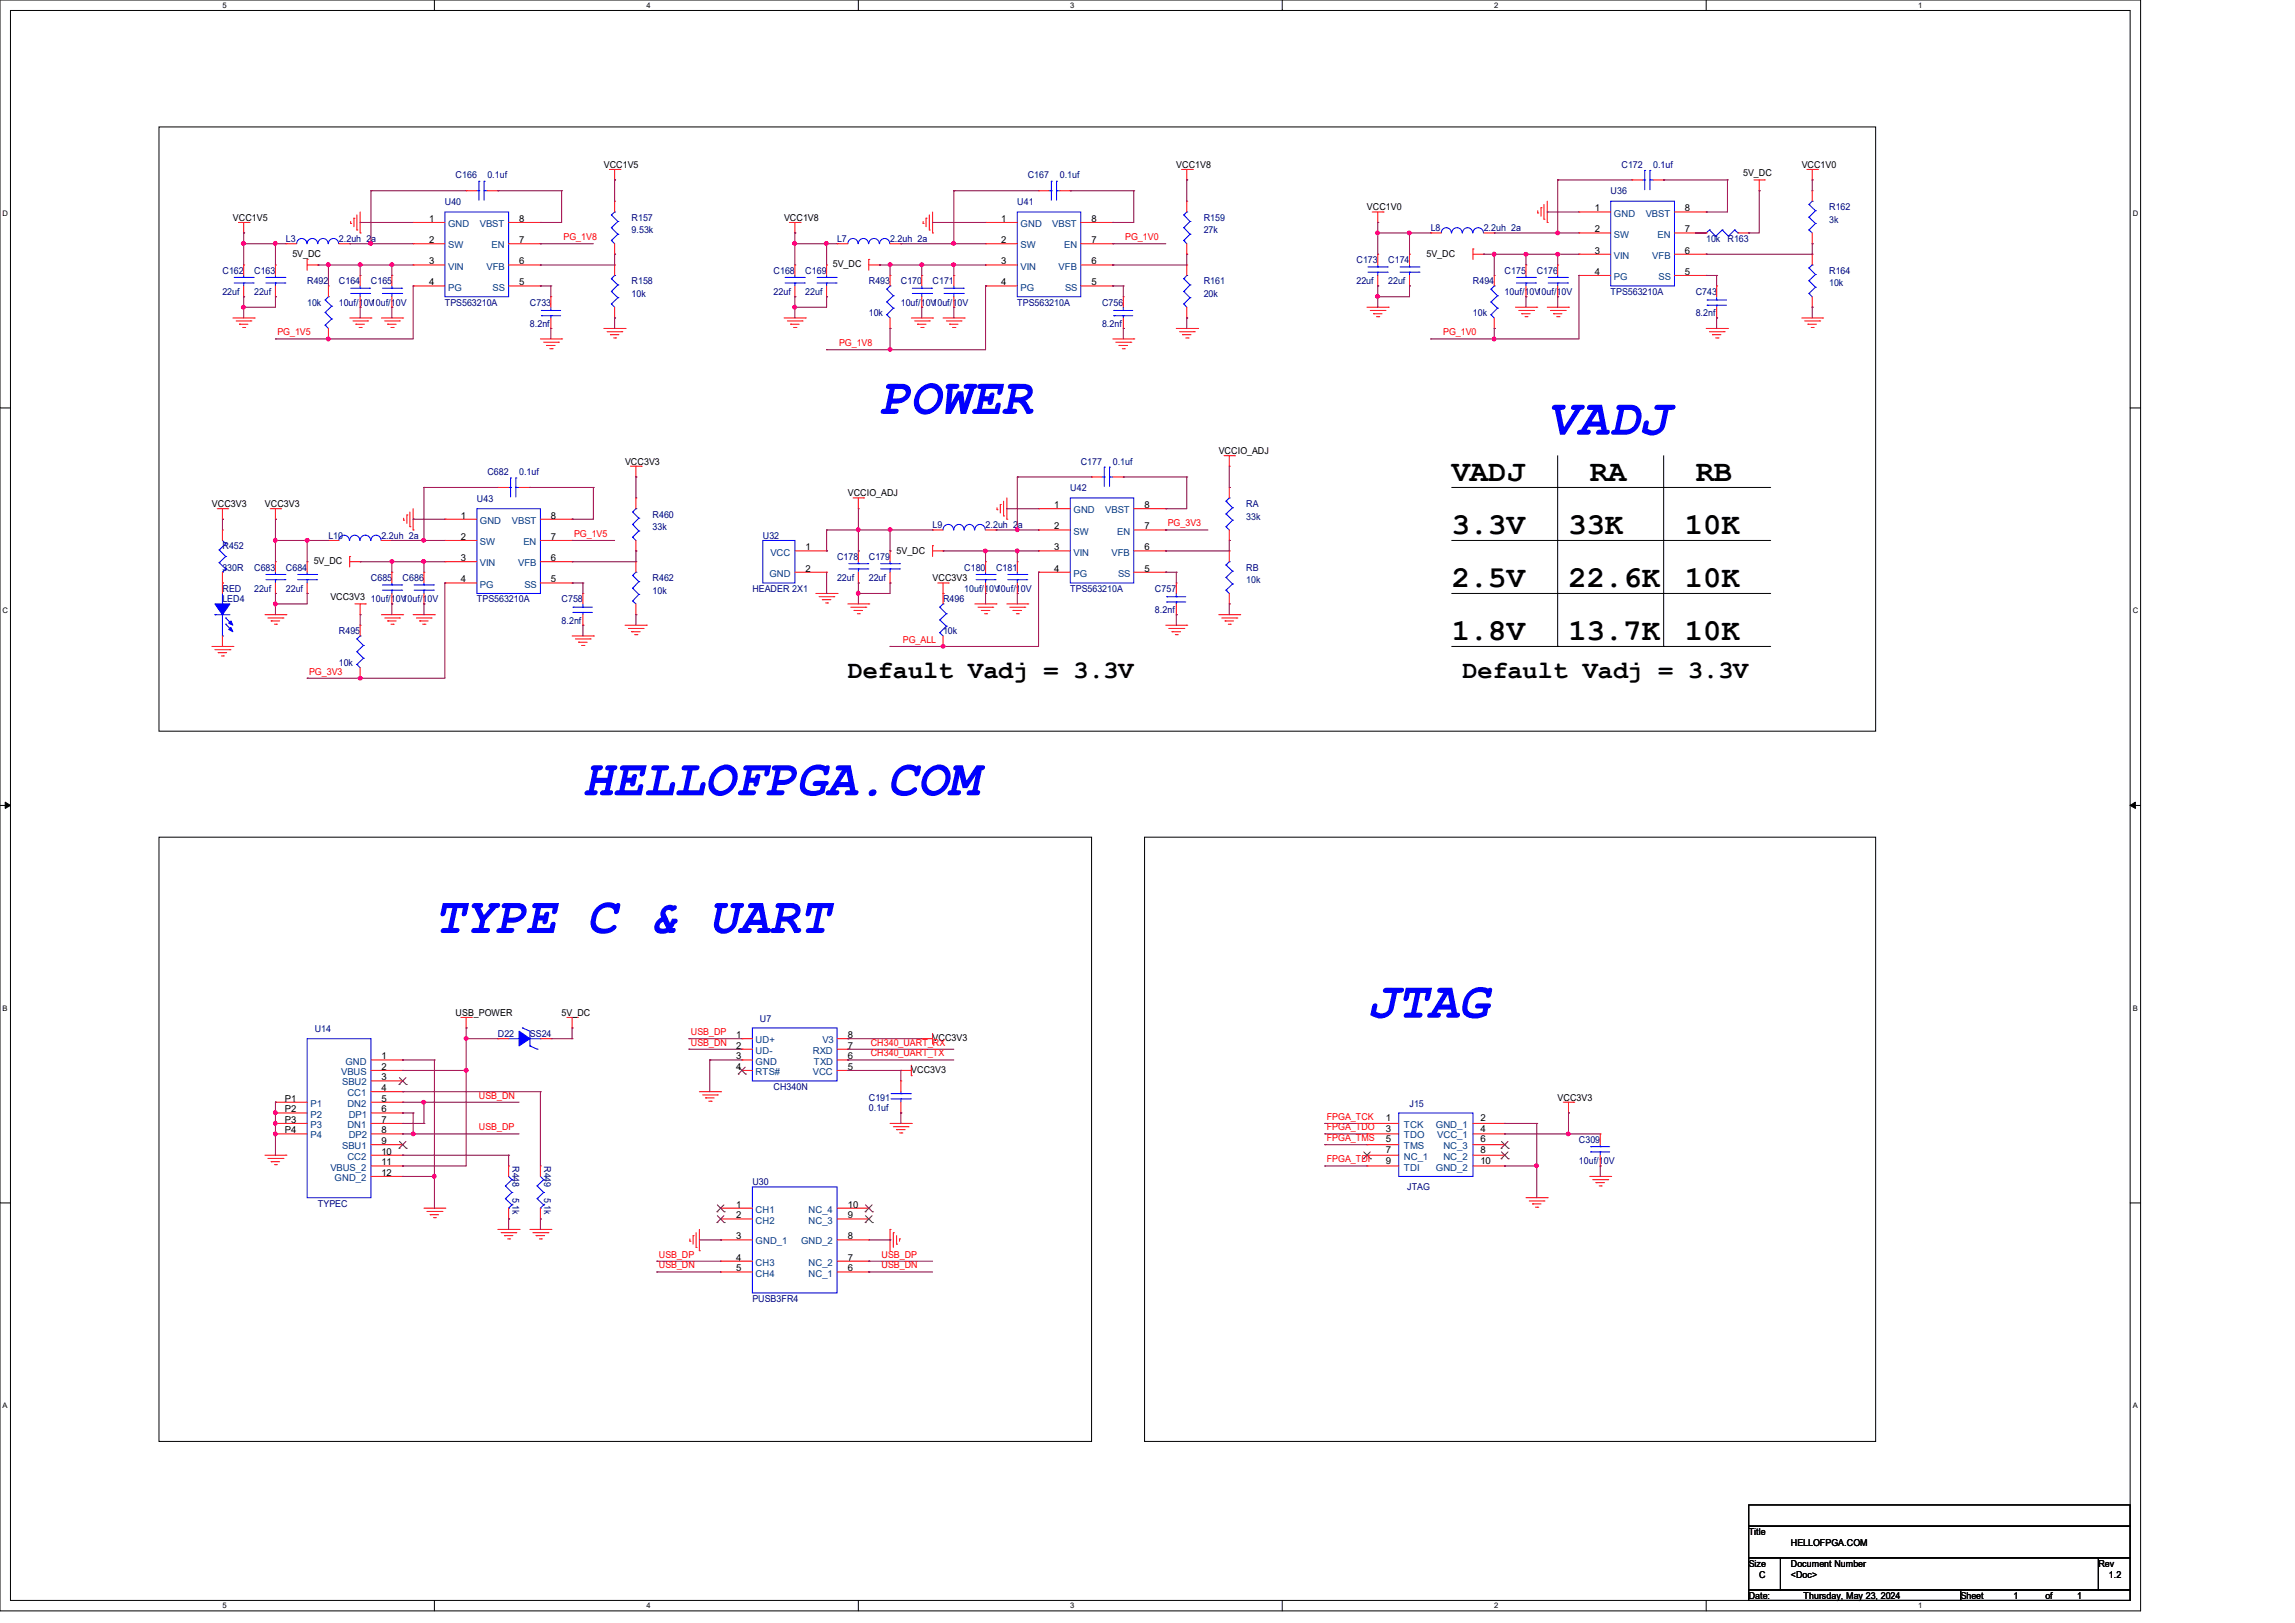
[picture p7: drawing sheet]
<svg xmlns="http://www.w3.org/2000/svg" width="297mm" height="210mm" viewBox="0 0 297 210" stroke-linecap="round" stroke-linejoin="round" font-family="sans-serif">
<defs><g id="words">
<g font-size="6.6" fill="#00f">
<text x="113.8" y="53.6">POWER</text>
<text x="200.2" y="56.3">VADJ</text>
<text x="75.4" y="102.9">HELLOFPGA.COM</text>
<text x="56.2" y="120.7">TYPE C &amp; UART</text>
<text x="176.9" y="131.7">JTAG</text>
</g>
<g font-size="3.9">
<text x="187.9" y="62.3">VADJ</text>
<text x="205.7" y="62.3">RA</text>
<text x="219.5" y="62.3">RB</text>
<text x="187.9" y="69.1">3.3V</text>
<text x="203" y="69.1">33K</text>
<text x="218.1" y="69.1">10K</text>
<text x="187.9" y="76">2.5V</text>
<text x="203" y="76">22.6K</text>
<text x="218.1" y="76">10K</text>
<text x="187.9" y="82.8">1.8V</text>
<text x="203" y="82.8">13.7K</text>
<text x="218.1" y="82.8">10K</text>
</g>
<g font-size="3.3">
<text x="109.7" y="87.7">Default Vadj = 3.3V</text>
<text x="189.3" y="87.7">Default Vadj = 3.3V</text>
</g>
<g font-size="1.2" fill="#000080">
<text x="59" y="23.1">C166</text>
<text x="63.1" y="23.1">0.1uf</text>
<text x="133" y="23.1">C167</text>
<text x="137.2" y="23.1">0.1uf</text>
<text x="209.8" y="21.7">C172</text>
<text x="213.9" y="21.7">0.1uf</text>
<text x="57.6" y="26.5">U40</text>
<text x="81.7" y="28.6">R157</text>
<text x="131.7" y="26.5">U41</text>
<text x="155.8" y="28.6">R159</text>
<text x="185.2" y="29.9">L8</text>
<text x="192" y="29.9">2.2uh 2a</text>
<text x="208.4" y="25.1">U36</text>
<text x="236.7" y="27.2">R162</text>
<text x="236.7" y="28.8">3k</text>
<text x="28.8" y="35.4">C162</text>
<text x="32.9" y="35.4">C163</text>
<text x="37" y="31.3">L3</text>
<text x="43.9" y="31.3">2.2uh 2a</text>
<text x="81.7" y="30.2">9.53k</text>
<text x="100.1" y="35.4">C168</text>
<text x="104.2" y="35.4">C169</text>
<text x="108.3" y="31.3">L7</text>
<text x="115.2" y="31.3">2.2uh 2a</text>
<text x="155.8" y="30.2">27k</text>
<text x="175.6" y="34">C173</text>
<text x="179.7" y="34">C174</text>
<text x="194.7" y="35.4">C175</text>
<text x="198.9" y="35.4">C176</text>
<text x="220.8" y="31.3">10k</text>
<text x="223.6" y="31.3">R163</text>
<text x="236.7" y="35.4">R164</text>
<text x="28.8" y="38.1">22uf</text>
<text x="32.9" y="38.1">22uf</text>
<text x="39.8" y="36.8">R492</text>
<text x="39.8" y="39.5">10k</text>
<text x="43.9" y="36.8">C164</text>
<text x="43.9" y="39.5">10uf/10V10uf/10V</text>
<text x="48" y="36.8">C165</text>
<text x="57.6" y="39.5">TPS563210A</text>
<text x="68.6" y="39.5">C733</text>
<text x="81.7" y="36.8">R158</text>
<text x="81.7" y="38.4">10k</text>
<text x="100.1" y="38.1">22uf</text>
<text x="104.2" y="38.1">22uf</text>
<text x="112.4" y="36.8">R493</text>
<text x="112.4" y="40.9">10k</text>
<text x="116.6" y="36.8">C170</text>
<text x="116.6" y="39.5">10uf/10V10uf/10V</text>
<text x="120.7" y="36.8">C171</text>
<text x="131.7" y="39.5">TPS563210A</text>
<text x="142.6" y="39.5">C756</text>
<text x="155.8" y="36.8">R161</text>
<text x="155.8" y="38.4">20k</text>
<text x="175.6" y="36.8">22uf</text>
<text x="179.7" y="36.8">22uf</text>
<text x="190.6" y="36.8">R494</text>
<text x="190.6" y="40.9">10k</text>
<text x="194.7" y="38.1">10uf/10V10uf/10V</text>
<text x="208.4" y="38.1">TPS563210A</text>
<text x="219.5" y="38.1">C743</text>
<text x="219.5" y="40.9">8.2nf</text>
<text x="236.7" y="37">10k</text>
<text x="68.6" y="42.3">8.2nf</text>
<text x="142.6" y="42.3">8.2nf</text>
<text x="61.7" y="64.9">U43</text>
<text x="63.1" y="61.5">C682</text>
<text x="67.2" y="61.5">0.1uf</text>
<text x="138.5" y="63.5">U42</text>
<text x="139.9" y="60.1">C177</text>
<text x="144" y="60.1">0.1uf</text>
<text x="161.3" y="65.6">RA</text>
<text x="28.8" y="71.1">R452</text>
<text x="42.5" y="69.7">L10</text>
<text x="49.4" y="69.7">2.2uh 2a</text>
<text x="84.5" y="67">R460</text>
<text x="84.5" y="68.6">33k</text>
<text x="98.7" y="69.7">U32</text>
<text x="120.7" y="68.3">L9</text>
<text x="127.5" y="68.3">2.2uh 2a</text>
<text x="161.3" y="67.2">33k</text>
<text x="28.8" y="73.8">330R</text>
<text x="28.8" y="77.9">LED4</text>
<text x="28.8" y="76.6">RED</text>
<text x="32.9" y="73.8">C683</text>
<text x="32.9" y="76.6">22uf</text>
<text x="37" y="73.8">C684</text>
<text x="37" y="76.6">22uf</text>
<text x="48" y="75.2">C685</text>
<text x="48" y="77.9">10uf/10V10uf/10V</text>
<text x="52.1" y="75.2">C686</text>
<text x="61.7" y="77.9">TPS563210A</text>
<text x="72.7" y="77.9">C758</text>
<text x="84.5" y="75.2">R462</text>
<text x="84.5" y="76.8">10k</text>
<text x="97.4" y="76.6">HEADER 2X1</text>
<text x="108.3" y="72.4">C178</text>
<text x="108.3" y="75.2">22uf</text>
<text x="112.4" y="72.4">C179</text>
<text x="112.4" y="75.2">22uf</text>
<text x="122" y="77.9">R496</text>
<text x="124.8" y="73.8">C180</text>
<text x="124.8" y="76.6">10uf/10V10uf/10V</text>
<text x="128.9" y="73.8">C181</text>
<text x="138.5" y="76.6">TPS563210A</text>
<text x="149.5" y="76.6">C757</text>
<text x="161.3" y="73.8">RB</text>
<text x="161.3" y="75.5">10k</text>
<text x="43.9" y="82">R495</text>
<text x="72.7" y="80.7">8.2nf</text>
<text x="122" y="82">10k</text>
<text x="149.5" y="79.3">8.2nf</text>
<text x="43.9" y="86.1">10k</text>
<text x="40.7" y="133.6">U14</text>
<text x="64.4" y="134.2">D22</text>
<text x="68.6" y="134.2">SS24</text>
<text x="98.3" y="132.2">U7</text>
<text x="100.1" y="141">CH340N</text>
<text x="112.4" y="142.4">C191</text>
<text x="112.4" y="143.8">0.1uf</text>
<text x="182.4" y="143.2">J15</text>
<text x="204.3" y="147.9">C309</text>
<text x="66.3" y="150.9" transform="rotate(90 66.3 150.9)">R448</text>
<text x="66.3" y="155" transform="rotate(90 66.3 155)">5.1k</text>
<text x="70.4" y="150.9" transform="rotate(90 70.4 150.9)">R449</text>
<text x="70.4" y="155" transform="rotate(90 70.4 155)">5.1k</text>
<text x="97.4" y="153.4">U30</text>
<text x="182.1" y="153.9">JTAG</text>
<text x="204.3" y="150.6">10uf/10V</text>
<text x="41.1" y="156.1">TYPEC</text>
<text x="97.4" y="168.4">PUSB3FR4</text>
</g>
<g font-size="1.2">
<text x="78.1" y="21.7">VCC1V5</text>
<text x="152.2" y="21.7">VCC1V8</text>
<text x="225.6" y="22.8">5V_DC</text>
<text x="233.2" y="21.7">VCC1V0</text>
<text x="30.1" y="28.6">VCC1V5</text>
<text x="55.5" y="28.7">1</text>
<text x="67.2" y="28.7">8</text>
<text x="101.5" y="28.6">VCC1V8</text>
<text x="129.6" y="28.7">1</text>
<text x="141.3" y="28.7">8</text>
<text x="176.9" y="27.2">VCC1V0</text>
<text x="206.4" y="27.3">1</text>
<text x="218.1" y="27.3">8</text>
<text x="37.8" y="33.2">5V_DC</text>
<text x="55.5" y="31.5">2</text>
<text x="55.5" y="34.2">3</text>
<text x="67.2" y="34.2">6</text>
<text x="67.2" y="31.5">7</text>
<text x="107.8" y="34.6">5V_DC</text>
<text x="129.6" y="31.5">2</text>
<text x="129.6" y="34.2">3</text>
<text x="141.3" y="34.2">6</text>
<text x="141.3" y="31.5">7</text>
<text x="184.6" y="33.2">5V_DC</text>
<text x="206.4" y="30.1">2</text>
<text x="206.4" y="32.8">3</text>
<text x="206.4" y="35.6">4</text>
<text x="218.1" y="32.8">6</text>
<text x="218.1" y="30.1">7</text>
<text x="218.1" y="35.6">5</text>
<text x="55.5" y="36.9">4</text>
<text x="67.2" y="36.9">5</text>
<text x="129.6" y="36.9">4</text>
<text x="141.3" y="36.9">5</text>
<text x="157.7" y="58.7">VCCIO_ADJ</text>
<text x="27.4" y="65.6">VCC3V3</text>
<text x="34.3" y="65.6">VCC3V3</text>
<text x="80.9" y="60.1">VCC3V3</text>
<text x="109.7" y="64.2">VCCIO_ADJ</text>
<text x="136.4" y="65.7">1</text>
<text x="148.1" y="65.7">8</text>
<text x="59.6" y="67.1">1</text>
<text x="59.6" y="69.8">2</text>
<text x="71.3" y="69.8">7</text>
<text x="71.3" y="67.1">8</text>
<text x="104.2" y="71.2">1</text>
<text x="116" y="71.6">5V_DC</text>
<text x="136.4" y="68.5">2</text>
<text x="136.4" y="71.2">3</text>
<text x="148.1" y="71.2">6</text>
<text x="148.1" y="68.5">7</text>
<text x="40.6" y="73">5V_DC</text>
<text x="42.8" y="77.7">VCC3V3</text>
<text x="59.6" y="72.6">3</text>
<text x="59.6" y="75.3">4</text>
<text x="71.3" y="72.6">6</text>
<text x="71.3" y="75.3">5</text>
<text x="104.2" y="74">2</text>
<text x="120.7" y="75.2">VCC3V3</text>
<text x="136.4" y="74">4</text>
<text x="148.1" y="74">5</text>
<text x="59" y="131.4">USB_POWER</text>
<text x="72.7" y="131.4">5V_DC</text>
<text x="49.4" y="137">1</text>
<text x="95.3" y="137">3</text>
<text x="95.3" y="134.3">1</text>
<text x="95.3" y="135.7">2</text>
<text x="109.7" y="137">6</text>
<text x="109.7" y="135.7">7</text>
<text x="109.7" y="134.3">8</text>
<text x="120.7" y="134.7">VCC3V3</text>
<text x="36.9" y="142.5">P1</text>
<text x="36.9" y="143.9">P2</text>
<text x="49.4" y="138.4">2</text>
<text x="49.4" y="139.8">3</text>
<text x="49.4" y="141.2">4</text>
<text x="49.4" y="142.5">5</text>
<text x="49.4" y="143.9">6</text>
<text x="95.3" y="138.4">4</text>
<text x="109.7" y="138.4">5</text>
<text x="117.9" y="138.9">VCC3V3</text>
<text x="201.6" y="142.4">VCC3V3</text>
<text x="36.9" y="145.3">P3</text>
<text x="36.9" y="146.6">P4</text>
<text x="49.4" y="145.3">7</text>
<text x="49.4" y="146.6">8</text>
<text x="49.4" y="148">9</text>
<text x="49.4" y="149.4">10</text>
<text x="179.4" y="145.1">1</text>
<text x="179.4" y="146.4">3</text>
<text x="179.4" y="147.8">5</text>
<text x="179.4" y="149.2">7</text>
<text x="191.6" y="145.1">2</text>
<text x="191.6" y="146.4">4</text>
<text x="191.6" y="147.8">6</text>
<text x="191.6" y="149.2">8</text>
<text x="49.4" y="150.7">11</text>
<text x="49.4" y="152.1">12</text>
<text x="179.4" y="150.6">9</text>
<text x="191.6" y="150.6">10</text>
<text x="95.3" y="156.3">1</text>
<text x="95.3" y="157.6">2</text>
<text x="95.3" y="160.4">3</text>
<text x="109.7" y="160.4">8</text>
<text x="109.7" y="157.6">9</text>
<text x="109.7" y="156.3">10</text>
<text x="95.3" y="163.1">4</text>
<text x="95.3" y="164.5">5</text>
<text x="109.7" y="164.5">6</text>
<text x="109.7" y="163.1">7</text>
<text x="226.3" y="198.6">Title</text>
<text x="226.3" y="202.7">Size</text>
<text x="231.8" y="200">HELLOFPGA.COM</text>
<text x="231.8" y="202.7">Document Number</text>
<text x="271.6" y="202.7">Rev</text>
<text x="226.3" y="206.9">Date:</text>
<text x="227.7" y="204.1">C</text>
<text x="231.8" y="204.1">&lt;Doc&gt;</text>
<text x="233.4" y="206.9">Thursday, May 23, 2024</text>
<text x="253.7" y="206.9">Sheet</text>
<text x="260.6" y="206.9">1</text>
<text x="264.7" y="206.9">of</text>
<text x="268.8" y="206.9">1</text>
<text x="272.9" y="204.1">1.2</text>
</g>
<g font-size="1.2" fill="#004080">
<text x="58" y="29.4">GND</text>
<text x="62.1" y="29.4">VBST</text>
<text x="132.1" y="29.4">GND</text>
<text x="136.2" y="29.4">VBST</text>
<text x="208.9" y="28">GND</text>
<text x="213" y="28">VBST</text>
<text x="58" y="32.1">SW</text>
<text x="58" y="34.9">VIN</text>
<text x="62.9" y="34.9">VFB</text>
<text x="63.6" y="32.1">EN</text>
<text x="132.1" y="32.1">SW</text>
<text x="132.1" y="34.9">VIN</text>
<text x="137" y="34.9">VFB</text>
<text x="137.7" y="32.1">EN</text>
<text x="208.9" y="30.7">SW</text>
<text x="208.9" y="33.5">VIN</text>
<text x="213.8" y="33.5">VFB</text>
<text x="214.5" y="30.7">EN</text>
<text x="58" y="37.6">PG</text>
<text x="63.8" y="37.6">SS</text>
<text x="132.1" y="37.6">PG</text>
<text x="137.8" y="37.6">SS</text>
<text x="208.9" y="36.2">PG</text>
<text x="214.6" y="36.2">SS</text>
<text x="62.1" y="67.8">GND</text>
<text x="62.1" y="70.5">SW</text>
<text x="66.3" y="67.8">VBST</text>
<text x="67.7" y="70.5">EN</text>
<text x="99.7" y="71.9">VCC</text>
<text x="138.9" y="66.4">GND</text>
<text x="138.9" y="69.2">SW</text>
<text x="138.9" y="71.9">VIN</text>
<text x="143" y="66.4">VBST</text>
<text x="143.8" y="71.9">VFB</text>
<text x="144.6" y="69.2">EN</text>
<text x="62.1" y="73.3">VIN</text>
<text x="62.1" y="76">PG</text>
<text x="67.1" y="73.3">VFB</text>
<text x="67.9" y="76">SS</text>
<text x="99.6" y="74.6">GND</text>
<text x="138.9" y="74.6">PG</text>
<text x="144.7" y="74.6">SS</text>
<text x="44.7" y="137.8">GND</text>
<text x="97.8" y="137.8">GND</text>
<text x="97.8" y="135">UD+</text>
<text x="97.8" y="136.4">UD-</text>
<text x="105.2" y="136.4">RXD</text>
<text x="105.3" y="137.8">TXD</text>
<text x="106.4" y="135">V3</text>
<text x="40.2" y="143.2">P1</text>
<text x="44.2" y="139.1">VBUS</text>
<text x="44.3" y="140.5">SBU2</text>
<text x="45" y="141.9">CC1</text>
<text x="45" y="143.2">DN2</text>
<text x="97.8" y="139.1">RTS#</text>
<text x="105.2" y="139.1">VCC</text>
<text x="40.2" y="144.6">P2</text>
<text x="40.2" y="146">P3</text>
<text x="40.2" y="147.3">P4</text>
<text x="44.3" y="148.7">SBU1</text>
<text x="45" y="146">DN1</text>
<text x="45.1" y="144.6">DP1</text>
<text x="45.1" y="147.3">DP2</text>
<text x="181.7" y="146">TCK</text>
<text x="181.7" y="147.3">TDO</text>
<text x="181.7" y="148.7">TMS</text>
<text x="185.8" y="146">GND_1</text>
<text x="186" y="147.3">VCC_1</text>
<text x="186.8" y="148.7">NC_3</text>
<text x="42.8" y="151.5">VBUS_2</text>
<text x="43.3" y="152.8">GND_2</text>
<text x="45" y="150.1">CC2</text>
<text x="181.7" y="150.1">NC_1</text>
<text x="181.7" y="151.5">TDI</text>
<text x="185.8" y="151.5">GND_2</text>
<text x="186.8" y="150.1">NC_2</text>
<text x="97.8" y="156.9">CH1</text>
<text x="97.8" y="158.3">CH2</text>
<text x="97.8" y="161">GND_1</text>
<text x="103.7" y="161">GND_2</text>
<text x="104.6" y="158.3">NC_3</text>
<text x="104.6" y="156.9">NC_4</text>
<text x="97.8" y="163.8">CH3</text>
<text x="97.8" y="165.2">CH4</text>
<text x="104.6" y="165.2">NC_1</text>
<text x="104.6" y="163.8">NC_2</text>
</g>
<g font-size="1.2" fill="#f00">
<text x="72.9" y="31.1">PG_1V8</text>
<text x="145.6" y="31.1">PG_1V0</text>
<text x="35.9" y="43.4">PG_1V5</text>
<text x="108.6" y="44.8">PG_1V8</text>
<text x="186.8" y="43.4">PG_1V0</text>
<text x="74.3" y="69.5">PG_1V5</text>
<text x="151.1" y="68.1">PG_3V3</text>
<text x="116.8" y="83.2">PG_ALL</text>
<text x="40" y="87.3">PG_3V3</text>
<text x="89.4" y="133.9">USB_DP</text>
<text x="89.4" y="135.3">USB_DN</text>
<text x="112.7" y="135.3">CH340_UART_RX</text>
<text x="112.7" y="136.7">CH340_UART_TX</text>
<text x="62" y="142.2">USB_DN</text>
<text x="62" y="146.3">USB_DP</text>
<text x="171.7" y="144.9">FPGA_TCK</text>
<text x="171.7" y="146.3">FPGA_TDO</text>
<text x="171.7" y="147.7">FPGA_TMS</text>
<text x="171.7" y="150.4">FPGA_TDI</text>
<text x="85.3" y="162.7">USB_DP</text>
<text x="85.3" y="164.1">USB_DN</text>
<text x="114.1" y="162.7">USB_DP</text>
<text x="114.1" y="164.1">USB_DN</text>
</g>
<g font-size="1">
<text x="28.8" y="1">5</text>
<text x="83.7" y="1">4</text>
<text x="138.5" y="1">3</text>
<text x="193.4" y="1">2</text>
<text x="248.2" y="1">1</text>
<text x=".3" y="27.9">D</text>
<text x="276" y="27.9">D</text>
<text x=".3" y="79.4">C</text>
<text x="276" y="79.4">C</text>
<text x=".3" y="130.8">B</text>
<text x="276" y="130.8">B</text>
<text x=".3" y="182.2">A</text>
<text x="276" y="182.2">A</text>
<text x="28.8" y="208.1">5</text>
<text x="83.7" y="208.1">4</text>
<text x="138.5" y="208.1">3</text>
<text x="193.4" y="208.1">2</text>
<text x="248.2" y="208.1">1</text>
</g>
</g></defs>
<path d="M0 0h277v208.4h-277zM1.4 1.4h274.3v205.7h-274.3z" fill="none" stroke="#000" stroke-width=".13"/>
<g fill="#fff">
<path d="M28.8 .1h.5v1.1h-.5z"/>
<path d="M28.8 207.2h.5v1.1h-.5z"/>
</g>
<path d="M56.2 0v1.4M56.2 207.1v1.3" fill="none" stroke="#000" stroke-width=".13"/>
<g fill="#fff">
<path d="M83.7 .1h.5v1.1h-.5z"/>
<path d="M83.7 207.2h.5v1.1h-.5z"/>
</g>
<path d="M111.1 0v1.4M111.1 207.1v1.3" fill="none" stroke="#000" stroke-width=".13"/>
<g fill="#fff">
<path d="M138.5 .1h.6v1.1h-.6z"/>
<path d="M138.5 207.2h.6v1.1h-.6z"/>
</g>
<path d="M165.9 0v1.4M165.9 207.1v1.3" fill="none" stroke="#000" stroke-width=".13"/>
<g fill="#fff">
<path d="M193.4 .1h.5v1.1h-.5z"/>
<path d="M193.4 207.2h.5v1.1h-.5z"/>
</g>
<path d="M220.8 0v1.4M220.8 207.1v1.3" fill="none" stroke="#000" stroke-width=".13"/>
<g fill="#fff">
<path d="M248.2 .1h.6v1.1h-.6z"/>
<path d="M248.2 207.2h.6v1.1h-.6z"/>
<path d="M.3 27.1h.8v1.1h-.8z"/>
<path d="M276 27.1h.7v1.1h-.7z"/>
<path d="M.3 78.5h.8v1.1h-.8z"/>
<path d="M276 78.5h.7v1.1h-.7z"/>
</g>
<path d="M0 52.8h1.4M275.7 52.8h1.3" fill="none" stroke="#000" stroke-width=".13"/>
<g fill="#fff">
<path d="M.3 129.9h.7v1.1h-.7z"/>
<path d="M276 129.9h.6v1.1h-.6z"/>
</g>
<path d="M0 104.2h1.4M275.7 104.2h1.3" fill="none" stroke="#000" stroke-width=".13"/>
<path d="M.7 103.8l.7 .4-.7 .4zM275.7 104.2l.7-.4v.8z" fill="#000" stroke="#000" stroke-width=".13"/>
<g fill="#fff">
<path d="M.3 181.4h.7v1.1h-.7z"/>
<path d="M276 181.4h.6v1.1h-.6z"/>
</g>
<g fill="none" stroke="#000" stroke-width=".13">
<path d="M20.6 16.4h222.1v78.2h-222.1zM201.6 59v24.7M215.3 59v24.7M187.9 63.1h41.1M187.9 69.9h41.1M187.9 76.8h41.1M229 63.1h.1M229 69.9h.1M229 76.8h.1M187.9 83.7h41.1M201.6 83.7h.1M215.3 83.7h.1"/>
<path d="M229 83.7h.1M20.6 108.3h120.7v78.2h-120.7zM148.1 108.3h94.6v78.2h-94.6zM0 155.7h1.4M275.7 155.7h1.3M226.3 194.7h49.4v2.8h-49.4zM226.3 197.5h49.4v4.1h-49.4zM226.3 201.6h4.1v4.1h-4.1zM226.3 205.7h27.4v1.4h-27.4zM230.4 201.6h41.2v4.1h-41.2zM253.7 205.7h22v1.4h-22zM271.6 201.6h4.1v4.1h-4.1z"/>
</g>
<g fill="none" stroke="#f00" stroke-width=".13">
<path d="M30.9 28.8h1.3M31.5 30.1h.1M31.5 34.3h.1M31.5 38.4h.1M31.5 28.8v1.3M31.5 34.3v1.3M31.5 37v1.4M32.2 28.8h.1M35.6 34.3h.1M35.6 38.4h.1M35.6 34.3v1.3M35.6 37v1.4"/>
<path d="M37 31.5h.1M37 31.5h1.4M39.8 33.6h.1M39.8 34.3h1.3M39.8 33.6v1.4M41.1 34.3h.1M42.5 37h.1M42.5 37v1.4M43.9 31.5h1.4M45.3 31.5h.1M45.4 28.9h.1M45.4 28.7v.2"/>
<path d="M45.8 28.2h.1M45.8 28.2v1.1M46.2 29.8h.1M46.2 27.8v2M46.6 30.1h.1M46.6 35.6h.1M46.6 39.8h.1M46.6 27.4v2.7M46.6 35.6v1.4M46.6 38.4v1.4M50.7 35.6h.1M50.7 39.8h.1"/>
<path d="M50.7 35.6v1.4M50.7 38.4v1.4M53.5 28.8h.1M53.5 31.5h.1M53.5 34.3h.1M53.5 37h.1M53.5 28.8h4.1M53.5 34.3h4.1M53.5 31.5h4.1M53.5 37h4.1M60.3 24.7h.1M60.3 24.7h1.4"/>
<path d="M63.1 24.7h1.3M64.4 24.7h.1M65.8 28.8h4.1M65.8 34.3h4.1M65.8 31.5h4.1M65.8 37h4.1M69.9 34.3h.1M69.9 31.5h.1M69.9 28.8h.1M69.9 37h.1M71.3 38.4h.1M71.3 38.4v1.4"/>
<path d="M78.9 21.9h1.3M79.5 23.3h.1M79.5 34.3h.1M79.5 32.9h.1M79.5 26h.1M79.5 21.9v1.4M79.5 26v1.4M79.5 31.5v1.4M79.5 34.3v1.3M79.5 39.8v1.3M80.2 21.9h.1M102.2 28.8h1.3"/>
<path d="M102.9 30.1h.1M102.9 34.3h.1M102.9 38.4h.1M102.9 28.8v1.3M102.9 34.3v1.3M102.9 37v1.4M103.5 28.8h.1M107 34.3h.1M107 38.4h.1M107 34.3v1.3M107 37v1.4M108.3 31.5h.1"/>
<path d="M108.3 31.5h1.4M112.4 33.6h.1M112.4 34.3h1.4M112.4 33.6v1.4M113.8 34.3h.1M115.2 35.6h.1M115.2 35.6v1.4M115.2 31.5h1.4M116.6 31.5h.1M119.3 35.6h.1M119.3 39.8h.1M119.3 35.6v1.4"/>
<path d="M119.3 38.4v1.4M119.5 28.9h.1M119.5 28.7v.2M119.8 28.2h.1M119.8 28.2v1.1M120.3 29.8h.1M120.3 27.8v2M120.7 30.1h.1M120.7 27.4v2.7M123.4 35.6h.1M123.4 39.8h.1M123.4 35.6v1.4"/>
<path d="M123.4 38.4v1.4M127.6 28.8h.1M127.6 31.5h.1M127.6 34.3h.1M127.6 37h.1M127.6 28.8h4.1M127.6 34.3h4.1M127.6 31.5h4.1M127.6 37h4.1M134.4 24.7h.1M134.4 24.7h1.4M137.2 24.7h1.3"/>
<path d="M138.5 24.7h.1M139.9 28.8h4.1M139.9 34.3h4.1M139.9 31.5h4.1M139.9 37h4.1M144 34.3h.1M144 31.5h.1M144 28.8h.1M144 37h.1M145.4 38.4h.1M145.4 38.4v1.4M152.9 21.9h1.4"/>
<path d="M153.6 23.3h.1M153.6 32.9h.1M153.6 26h.1M153.6 34.3h.1M153.6 21.9v1.4M153.6 26v1.4M153.6 31.5v1.4M153.6 34.3v1.3M153.6 39.8v1.3M154.3 21.9h.1M176.9 39.8h2.8M177.6 27.4h1.4"/>
<path d="M178.3 28.8h.1M178.3 32.9h.1M178.3 37h.1M178.3 27.4v1.4M178.3 32.9v1.4M178.3 35.6v1.4M179 27.4h.1M179.7 39.8h.1M182.4 32.9h.1M182.4 37h.1M182.4 32.9v1.4M182.4 35.6v1.4"/>
<path d="M185.2 30.1h.1M185.2 30.1h1.3M190.6 32.2h.1M190.6 32.9h1.4M190.6 32.2v1.4M192 32.9h.1M192 30.1h1.4M193.4 30.1h.1M193.4 35.6h.1M193.4 35.6v1.4M196.1 39.8h2.8M197.5 34.3h.1"/>
<path d="M197.5 38.4h.1M197.5 34.3v1.3M197.5 37v1.4M198.9 39.8h.1M199 27.6h.1M199 27.3v.3M199.4 26.9h.1M199.4 26.9v1.1M199.8 28.4h.1M199.8 26.5v1.9M200.2 28.8h.1M200.2 26v2.8"/>
<path d="M200.2 39.8h2.8M201.6 34.3h.1M201.6 38.4h.1M201.6 34.3v1.3M201.6 37v1.4M203 39.8h.1M204.3 27.4h.1M204.3 30.1h.1M204.3 32.9h.1M204.3 35.6h.1M204.3 27.4h4.1M204.3 32.9h4.1"/>
<path d="M204.3 30.1h4.1M204.3 35.6h4.1M211.2 23.3h.1M211.2 23.3h1.4M214 23.3h1.3M215.3 23.3h.1M216.7 27.4h4.1M216.7 32.9h4.1M216.7 30.1h4.1M216.7 35.6h4.1M219.5 30.1h.1M220.8 32.9h.1"/>
<path d="M220.8 30.1h.1M220.8 27.4h.1M220.8 35.6h.1M222.2 37h.1M222.2 37v1.4M222.2 39.8v1.3M224.9 30.1h1.4M226.3 30.1h.1M227 23.3h1.3M227.7 24.7h.1M227.7 23.3v1.4M228.3 23.3h.1"/>
<path d="M233.8 21.9h1.4M234.5 23.3h.1M234.5 39.8h.1M234.5 32.9h.1M234.5 31.5h.1M234.5 24.7h.1M234.5 21.9v1.4M234.5 24.7v1.3M234.5 30.1v1.4M234.5 32.9v1.4M234.5 38.4v1.4M235.2 21.9h.1"/>
<path d="M30.1 41.1h2.8M30.6 41.5h1.9M31 42h.1M31 42h1.1M31.4 42.4h.3M31.7 42.4h.1M32.5 41.5h.1M32.9 41.1h.1M42.5 43.9h.1M42.5 42.5v1.4M45.3 41.1h2.7M45.7 41.5h1.9"/>
<path d="M46.1 42h.1M46.1 42h1.1M46.5 42.4h.2M46.7 42.4h.1M47.6 41.5h.1M48 41.1h.1M49.4 41.1h2.7M49.8 41.5h1.9M50.2 42h.1M50.2 42h1.1M50.6 42.4h.3M50.9 42.4h.1"/>
<path d="M51.7 41.5h.1M52.1 41.1h.1M69.9 43.9h2.8M70.4 44.3h1.9M70.7 44.7h.1M70.7 44.7h1.1M71.2 45.1h.3M71.3 42.5h.1M71.3 41.1v1.4M71.5 45.1h.1M72.3 44.3h.1M72.7 43.9h.1"/>
<path d="M78.1 42.5h2.8M78.6 42.9h1.9M79 43.3h.1M79 43.3h1.1M79.4 43.7h.3M79.5 41.1h.1M79.7 43.7h.1M80.5 42.9h.1M80.9 42.5h.1M101.5 41.1h2.7M101.9 41.5h1.9M102.3 42h.1"/>
<path d="M102.3 42h1.1M102.7 42.4h.3M103 42.4h.1M103.8 41.5h.1M104.2 41.1h.1M115.2 42.5h.1M115.2 41.1v1.4M117.9 41.1h2.8M118.4 41.5h1.9M118.7 42h.1M118.7 42h1.1M119.2 42.4h.3"/>
<path d="M119.5 42.4h.1M120.3 41.5h.1M120.7 41.1h.1M122 41.1h2.8M122.5 41.5h1.9M122.9 42h.1M122.9 42h1.1M123.3 42.4h.3M123.6 42.4h.1M124.4 41.5h.1M124.8 41.1h.1M144 43.9h2.7"/>
<path d="M144.4 44.3h1.9M144.8 44.7h.1M144.8 44.7h1.1M145.2 45.1h.3M145.4 42.5h.1M145.4 41.1v1.4M145.5 45.1h.1M146.3 44.3h.1M146.7 43.9h.1M152.2 42.5h2.8M152.7 42.9h1.9M153 43.3h.1"/>
<path d="M153 43.3h1.1M153.5 43.7h.3M153.6 41.1h.1M153.8 43.7h.1M154.6 42.9h.1M155 42.5h.1M158.4 59h1.4M159.1 59v1.3M159.8 59h.1M177.3 40.2h1.9M177.8 40.6h.1M177.8 40.6h1.1"/>
<path d="M178.1 41h.3M178.4 41h.1M179.2 40.2h.1M193.4 42.5h.1M193.4 41.1v1.4M196.6 40.2h1.9M196.9 40.6h.1M196.9 40.6h1.1M197.4 41h.2M197.6 41h.1M198.5 40.2h.1M200.7 40.2h1.9"/>
<path d="M201 40.6h.1M201 40.6h1.1M201.5 41h.3M201.8 41h.1M202.6 40.2h.1M220.8 42.5h2.8M221.2 42.9h1.9M221.6 43.3h.1M221.6 43.3h1.1M222 43.7h.3M222.2 41.1h.1M222.3 43.7h.1"/>
<path d="M223.1 42.9h.1M223.6 42.5h.1M233.2 41.1h2.7M233.6 41.5h1.9M234 42h.1M234 42h1.1M234.4 42.4h.3M234.7 42.4h.1M235.5 41.5h.1M235.9 41.1h.1M28.1 65.8h1.4M28.8 67.2h.1"/>
<path d="M28.8 68.6h.1M28.8 75.4h.1M28.8 65.8v1.4M28.8 68.6v1.3M28.8 74v2.8M29.5 65.8h.1M34.3 79.5h2.7M34.7 80h1.9M35 65.8h1.3M35.6 67.2h.1M35.6 72.7h.1M35.6 76.8h.1"/>
<path d="M35.6 65.8v1.4M35.6 72.7v1.3M35.6 75.4v1.4M36.3 65.8h.1M36.6 80h.1M37 79.5h.1M39.8 72.7h.1M39.8 76.8h.1M39.8 72.7v1.3M39.8 75.4v1.4M42.5 69.9h.1M42.5 69.9h1.4"/>
<path d="M45.3 72h.1M45.3 72.7h1.3M45.3 72v1.4M45.9 78.1h1.4M46.6 72.7h.1M46.6 79.5h.1M46.6 78.1v1.4M47.3 78.1h.1M49.4 79.5h2.7M49.4 69.9h1.3M49.8 80h1.9M50.7 74h.1"/>
<path d="M50.7 78.1h.1M50.7 69.9h.1M50.7 74v1.4M50.7 76.8v1.3M51.7 80h.1M52.1 79.5h.1M52.2 67.3h.1M52.2 67.1v.2M52.7 66.6h.1M52.7 66.6v1.1M53 68.2h.1M53 66.3v1.9"/>
<path d="M53.5 68.6h.1M53.5 65.8v2.8M53.5 79.5h2.7M53.9 80h1.9M54.9 74h.1M54.9 78.1h.1M54.9 74v1.4M54.9 76.8v1.3M55.8 80h.1M56.2 79.5h.1M57.6 67.2h.1M57.6 69.9h.1"/>
<path d="M57.6 72.7h.1M57.6 75.4h.1M57.6 72.7h4.1M57.6 75.4h4.1M57.6 69.9h4.1M57.6 67.2h4.1M64.4 63.1h.1M64.4 63.1h1.4M67.2 63.1h1.4M68.6 63.1h.1M69.9 72.7h4.1M69.9 75.4h4.1"/>
<path d="M69.9 69.9h4.1M69.9 67.2h4.1M74 72.7h.1M74 69.9h.1M74 67.2h.1M74 75.4h.1M75.4 76.8h.1M75.4 76.8v1.3M75.4 79.5v1.4M81.6 60.3h1.4M82.3 61.7h.1M82.3 79.5h.1"/>
<path d="M82.3 72.7h.1M82.3 71.3h.1M82.3 64.4h.1M82.3 60.3v1.4M82.3 64.4v1.4M82.3 69.9v1.4M82.3 72.7v1.3M82.3 78.1v1.4M83 60.3h.1M102.9 71.3h4.1M102.9 74h4.1M105.6 76.8h2.7"/>
<path d="M106 77.2h1.9M106.4 77.6h.1M106.4 77.6h1.1M106.8 78h.3M107 74h.1M107 71.3h.1M107.1 78h.1M107.9 77.2h.1M108.3 76.8h.1M109.7 78.1h2.7M110.1 78.6h2M110.4 64.4h1.4"/>
<path d="M110.5 79h.1M110.5 79h1.1M111 79.4h.2M111.1 65.8h.1M111.1 71.3h.1M111.1 75.4h.1M111.1 64.4v1.4M111.1 71.3v1.4M111.1 74v1.4M111.2 79.4h.1M111.8 64.4h.1M112.1 78.6h.1"/>
<path d="M112.4 78.1h.1M115.2 71.3h.1M115.2 75.4h.1M115.2 71.3v1.4M115.2 74v1.4M120.7 70.6h.1M120.7 68.6h.1M120.7 70.6v1.4M120.7 71.3h1.3M120.7 68.6h1.3M121.4 75.4h1.3M122 71.3h.1"/>
<path d="M122 76.8h.1M122 75.4v2.7M122.7 75.4h.1M126.2 78.1h2.7M126.6 78.6h1.9M127 79h.1M127 79h1.1M127.4 79.4h.3M127.6 72.7h.1M127.6 76.8h.1M127.6 72.7v1.3M127.6 75.4v1.4"/>
<path d="M127.6 68.6h1.3M127.7 79.4h.1M128.5 78.6h.1M128.9 78.1h.1M128.9 68.6h.1M129 66h.1M129 65.7v.3M129.5 65.3h.1M129.5 65.3v1.1M129.9 66.8h.1M129.9 64.9v1.9M130.3 67.2h.1"/>
<path d="M130.3 78.1h2.7M130.3 64.4v2.8M130.7 78.6h1.9M131.1 79h.1M131.1 79h1.1M131.5 79.4h.3M131.7 72.7h.1M131.7 76.8h.1M131.7 72.7v1.3M131.7 75.4v1.4M131.8 79.4h.1M132.6 78.6h.1"/>
<path d="M133 78.1h.1M134.4 65.8h.1M134.4 68.6h.1M134.4 71.3h.1M134.4 74h.1M134.4 65.8h4.1M134.4 71.3h4.1M134.4 68.6h4.1M134.4 74h4.1M141.3 61.7h.1M141.3 61.7h1.3M144 61.7h1.4"/>
<path d="M145.4 61.7h.1M146.7 65.8h4.2M146.7 71.3h4.2M146.7 68.6h4.2M146.7 74h4.2M150.9 71.3h.1M150.9 68.6h.1M150.9 65.8h.1M150.9 74h.1M152.2 79.5h.1M152.2 75.4h.1M152.2 75.4v1.4"/>
<path d="M152.2 78.1v1.4M157.7 79.5h2.7M158.1 80h2M159.1 60.3h.1M159.1 69.9h.1M159.1 63.1h.1M159.1 78.1h.1M159.1 71.3h.1M159.1 63.1v1.3M159.1 68.6v1.3M159.1 71.3v1.4M159.1 76.8v1.3"/>
<path d="M160.1 80h.1M160.4 79.5h.1M27.4 83.7h2.7M27.8 84.1h2M28.2 84.5h.1M28.2 84.5h1.1M28.7 84.9h.2M28.8 83.7h.1M28.8 82.3v1.4M28.9 84.9h.1M29.8 84.1h.1M30.1 83.7h.1"/>
<path d="M35.1 80.3h.1M35.1 80.3h1.1M35.5 80.8h.3M35.8 80.8h.1M46.6 87.8h.1M46.6 80.9h.1M46.6 80.9v1.4M46.6 86.4v1.4M50.2 80.3h.1M50.2 80.3h1.1M50.6 80.8h.3M50.9 80.8h.1"/>
<path d="M54.3 80.3h.1M54.3 80.3h1.1M54.7 80.8h.3M55 80.8h.1M74 82.3h2.8M74.5 82.7h1.9M74.9 83.1h.1M74.9 83.1h1.1M75.3 83.5h.3M75.4 80.9h.1M75.6 83.5h.1M76.4 82.7h.1"/>
<path d="M76.8 82.3h.1M80.9 80.9h2.8M81.3 81.3h1.9M81.7 81.7h.1M81.7 81.7h1.1M82.1 82.1h.3M82.4 82.1h.1M83.2 81.3h.1M83.7 80.9h.1M122 83.7h.1M122 82.3v1.4M150.9 80.9h2.7"/>
<path d="M151.3 81.3h1.9M151.7 81.7h.1M151.7 81.7h1.1M152.1 82.1h.3M152.4 82.1h.1M153.2 81.3h.1M153.6 80.9h.1M158.5 80.3h.1M158.5 80.3h1.1M159 80.8h.2M159.2 80.8h.1M48 138.5h4.1"/>
<path d="M48 137.2h4.1M48 139.9h4.1M52.1 137.2h.1M52.1 138.5h.1M52.1 139.9h.1M59.6 131.7h1.4M60.3 133h.1M60.3 131.7v1.3M61 131.7h.1M64.4 134.4h.1M64.4 134.4h1.4M69.9 134.4h1.4"/>
<path d="M71.3 134.4h.1M73.4 131.7h1.3M74 133h.1M74 131.7v1.3M74.7 131.7h.1M96 137.2h.1M96 134.4h.1M96 135.8h.1M96 138.5h.1M96 134.4h1.4M96 138.5h1.4M96 137.2h1.4"/>
<path d="M96 135.8h1.4M108.3 134.4h1.4M108.3 138.5h1.4M108.3 137.2h1.4M108.3 135.8h1.4M109.7 137.2h.1M109.7 135.8h.1M109.7 134.4h.1M109.7 138.5h.1M116.6 138.5h.1M116.6 139.9h.1M116.6 138.5h1.3"/>
<path d="M116.6 139.9v1.4M117.9 139.2h.1M117.9 137.8v1.4M119.3 134.4h.1M119.3 134.4h1.4M120.7 135.1h.1M120.7 133.7v1.4M34.3 149.5h2.7M34.7 149.9h1.9M35.1 150.3h.1M35.1 150.3h1.1M35.5 150.7h.3"/>
<path d="M35.6 142.6h.1M35.6 144h.1M35.6 145.4h.1M35.6 146.7h.1M35.6 145.4h4.2M35.6 142.6h4.2M35.6 146.7h4.2M35.6 144h4.2M35.8 150.7h.1M36.6 149.9h.1M37 149.5h.1M48 141.3h4.1"/>
<path d="M48 145.4h4.1M48 149.5h4.1M48 142.6h4.1M48 152.2h4.1M48 146.7h4.1M48 148.1h4.1M48 150.9h4.1M48 144h4.1M52.1 141.3h.1M52.1 142.6h.1M52.1 144h.1M52.1 145.4h.1"/>
<path d="M52.1 146.7h.1M52.1 148.1h.1M52.1 149.5h.1M52.1 150.9h.1M52.1 152.2h.1M54.9 156.3h2.7M55.2 156.8h2M55.7 157.2h.1M55.7 157.2h1.1M56.1 157.6h.2M56.3 157.6h.1M57.2 156.8h.1"/>
<path d="M57.6 156.3h.1M64.4 159.1h2.8M64.9 159.5h1.9M65.3 159.9h.1M65.3 159.9h1.1M65.8 150.9h.1M65.8 157.7h.1M65.8 150.9v1.3M65.8 156.3v1.4M66.8 159.5h.1M67.2 159.1h.1M68.6 159.1h2.7"/>
<path d="M69 159.5h1.9M69.4 159.9h.1M69.4 159.9h1.1M69.9 150.9h.1M69.9 157.7h.1M69.9 150.9v1.3M69.9 156.3v1.4M70.9 159.5h.1M71.3 159.1h.1M89.7 159.9h.1M89.7 159.9v1.1M90.1 159.5v1.9"/>
<path d="M90.5 159.1v2.7M90.5 141.3h2.8M90.9 141.7h1.9M91.3 142.1h.1M91.3 142.1h1.1M91.7 142.5h.3M92 142.5h.1M92.8 141.7h.1M93.3 141.3h.1M93.3 156.3h.1M93.3 157.7h.1M93.3 156.3h4.1"/>
<path d="M93.3 157.7h4.1M108.3 156.3h4.1M108.3 157.7h4.1M112.4 157.7h.1M112.4 156.3h.1M115.2 159.1h.1M115.2 159.1v2.7M115.2 145.4h2.7M115.6 159.5h.1M115.6 159.5v1.9M115.6 145.8h1.9M116 146.2h.1"/>
<path d="M116 159.9v1.1M116 146.2h1.1M116.4 146.6h.3M116.6 144h.1M116.6 142.6v1.4M116.7 146.6h.1M117.5 145.8h.1M117.9 145.4h.1M176.9 145.4h.1M176.9 146.7h.1M176.9 148.1h.1M176.9 149.5h.1"/>
<path d="M176.9 150.9h.1M176.9 145.4h4.1M176.9 149.5h4.1M176.9 146.7h4.1M176.9 148.1h4.1M176.9 150.9h4.1M190.6 145.4h4.1M190.6 149.5h4.1M190.6 146.7h4.1M190.6 148.1h4.1M190.6 150.9h4.1M194.7 145.4h.1"/>
<path d="M194.7 146.7h.1M194.7 148.1h.1M194.7 149.5h.1M194.7 150.9h.1M197.5 155h2.7M197.9 155.4h1.9M198.3 155.8h.1M198.3 155.8h1.1M198.7 156.2h.3M199 156.2h.1M199.8 155.4h.1M200.2 155h.1"/>
<path d="M202.3 142.6h1.4M203 144h.1M203 142.6v1.4M203.7 142.6h.1M205.7 152.2h2.7M206.1 152.7h2M206.5 153h.1M206.5 153h1.1M207 153.5h.2M207.1 146.7h.1M207.1 150.9h.1M207.1 146.7v1.4"/>
<path d="M207.1 149.5v1.4M207.2 153.5h.1M208.1 152.7h.1M208.4 152.2h.1M65.7 160.3h.3M66 160.3h.1M69.8 160.3h.3M70.1 160.3h.1M89.3 160.6h.1M89.3 160.3v.3M90.1 161.4h.1M90.5 161.8h.1"/>
<path d="M93.3 160.4h.1M93.3 163.2h.1M93.3 164.6h.1M93.3 160.4h4.1M93.3 163.2h4.1M93.3 164.6h4.1M108.3 160.4h4.1M108.3 163.2h4.1M108.3 164.6h4.1M112.4 164.6h.1M112.4 163.2h.1M112.4 160.4h.1"/>
<path d="M116 161h.1M116.4 160.3h.1M116.4 160.3v.3"/>
</g>
<g fill="none" stroke="#00f" stroke-width=".13">
<path d="M30.3 36.6h2.5M30.3 35.9h2.5M31.5 35.9h.1M31.5 36.6h.1M31.5 35.6v.3M31.5 36.6v.4M32.8 36.6h.1M32.8 35.9h.1M34.4 36.6h2.5M34.4 35.9h2.5M35.6 35.9h.1M35.6 36.6h.1"/>
<path d="M35.6 35.6v.3M35.6 36.6v.4M36.9 36.6h.1M36.9 35.9h.1M38.4 31.5a.66 .66 0 0 1 .7-.6 .66 .66 0 0 1 .6 .6M39.8 31.5a.68 .68 0 0 1 .6-.6 .68 .68 0 0 1 .7 .6M41.1 31.5a.66 .66 0 0 1 .7-.6 .66 .66 0 0 1 .7 .6M42.1 38.8h.1M42.1 38.8l.8 .8M42.5 31.5a.66 .66 0 0 1 .7-.6 .66 .66 0 0 1 .6 .6M42.5 38.4h.1M42.5 38.4l-.4 .4"/>
<path d="M42.9 39.6h.1M42.9 39.6l-.8 .8M45.4 38h2.4M45.4 37.3h2.4M46.6 37.3h.1M46.6 38h.1M46.6 37v.3M46.6 38v.4M47.8 38h.1M47.8 37.3h.1M49.5 38h2.5M49.5 37.3h2.5"/>
<path d="M50.7 37.3h.1M50.7 38h.1M50.7 37v.3M50.7 38v.4M52 38h.1M52 37.3h.1M57.6 27.4h8.2v11h-8.2zM61.7 24.7h.3M62 24.7h.1M62 23.5h.1M62 23.5v2.4M62.7 23.5h.1"/>
<path d="M62.7 24.7h.1M62.7 24.7h.4M62.7 23.5v2.4M71.3 39.8v.4M79.1 39.3h.1M79.1 37.7h.1M79.1 36.1h.1M79.1 31.1h.1M79.1 29.5h.1M79.1 27.8h.1M79.1 39.3l.4 .5M79.1 37.7l.9 .8"/>
<path d="M79.1 36.1l.9 .8M79.1 31.1l.4 .4M79.1 29.5l.9 .8M79.1 27.8l.9 .9M79.5 35.6h.1M79.5 27.4h.1M79.5 35.6l-.4 .5M79.5 27.4l-.4 .4M80 38.5h.1M80 36.9h.1M80 30.3h.1M80 28.7h.1"/>
<path d="M80 38.5l-.9 .8M80 36.9l-.9 .8M80 30.3l-.9 .8M80 28.7l-.9 .8M101.6 36.6h2.5M101.6 35.9h2.5M102.9 35.9h.1M102.9 36.6h.1M102.9 35.6v.3M102.9 36.6v.4M104.1 36.6h.1M104.1 35.9h.1"/>
<path d="M105.7 36.6h2.5M105.7 35.9h2.5M107 35.9h.1M107 36.6h.1M107 35.6v.3M107 36.6v.4M108.2 36.6h.1M108.2 35.9h.1M109.7 31.5a.66 .66 0 0 1 .7-.6 .66 .66 0 0 1 .6 .6M111.1 31.5a.66 .66 0 0 1 .6-.6 .66 .66 0 0 1 .7 .6M112.4 31.5a.68 .68 0 0 1 .7-.6 .68 .68 0 0 1 .7 .6M113.8 31.5a.66 .66 0 0 1 .7-.6 .66 .66 0 0 1 .6 .6"/>
<path d="M114.8 39.1h.1M114.8 37.4h.1M114.8 39.1l.8 .8M114.8 37.4l.8 .9M115.2 37h.1M115.2 37l-.4 .4M115.6 39.9h.1M115.6 38.3h.1M115.6 39.9l-.8 .8M115.6 38.3l-.8 .8M118.1 38h2.5M118.1 37.3h2.5"/>
<path d="M119.3 37.3h.1M119.3 38h.1M119.3 37v.3M119.3 38v.4M120.6 38h.1M120.6 37.3h.1M122.2 38h2.5M122.2 37.3h2.5M123.4 37.3h.1M123.4 38h.1M123.4 37v.3M123.4 38v.4"/>
<path d="M124.7 38h.1M124.7 37.3h.1M131.7 27.4h8.2v11h-8.2zM135.8 24.7h.3M136.1 24.7h.1M136.1 23.5h.1M136.1 23.5v2.4M136.7 23.5h.1M136.7 24.7h.1M136.7 24.7h.5M136.7 23.5v2.4M145.4 39.8v.4"/>
<path d="M153.2 31.1h.1M153.2 29.5h.1M153.2 27.8h.1M153.2 39.3h.1M153.2 37.7h.1M153.2 36.1h.1M153.2 31.1l.4 .4M153.2 29.5l.8 .8M153.2 27.8l.8 .9M153.2 39.3l.4 .5M153.2 37.7l.8 .8M153.2 36.1l.8 .8"/>
<path d="M153.6 27.4h.1M153.6 35.6h.1M153.6 27.4l-.4 .4M153.6 35.6l-.4 .5M154 30.3h.1M154 28.7h.1M154 38.5h.1M154 36.9h.1M154 30.3l-.8 .8M154 28.7l-.8 .8M154 38.5l-.8 .8M154 36.9l-.8 .8"/>
<path d="M177 35.2h2.5M177 34.5h2.5M178.3 34.5h.1M178.3 35.2h.1M178.3 34.3v.2M178.3 35.2v.4M179.5 35.2h.1M179.5 34.5h.1M181.2 35.2h2.4M181.2 34.5h2.4M182.4 34.5h.1M182.4 35.2h.1"/>
<path d="M182.4 34.3v.2M182.4 35.2v.4M183.6 35.2h.1M183.6 34.5h.1M186.5 30.1a.66 .66 0 0 1 .7-.6 .66 .66 0 0 1 .6 .6M187.9 30.1a.68 .68 0 0 1 .7-.6 .68 .68 0 0 1 .6 .6M189.3 30.1a.66 .66 0 0 1 .6-.6 .66 .66 0 0 1 .7 .6M190.6 30.1a.68 .68 0 0 1 .7-.6 .68 .68 0 0 1 .7 .6M193 39.1h.1M193 37.4h.1M193 39.1l.8 .8M193 37.4l.8 .9"/>
<path d="M193.4 37h.1M193.4 37l-.4 .4M193.8 39.9h.1M193.8 38.3h.1M193.8 39.9l-.8 .8M193.8 38.3l-.8 .8M196.3 36.6h2.4M196.3 35.9h2.4M197.5 35.9h.1M197.5 36.6h.1M197.5 35.6v.3M197.5 36.6v.4"/>
<path d="M198.7 36.6h.1M198.7 35.9h.1M200.4 36.6h2.5M200.4 35.9h2.5M201.6 35.9h.1M201.6 36.6h.1M201.6 35.6v.3M201.6 36.6v.4M202.9 36.6h.1M202.9 35.9h.1M208.4 26h8.3v11h-8.3zM212.6 23.3h.3"/>
<path d="M212.9 23.3h.1M212.9 22.1h.1M212.9 22.1v2.5M213.5 22.1h.1M213.5 23.3h.1M213.5 23.3h.5M213.5 22.1v2.5M220.9 38.8h.1M220.9 39.5h.1M220.9 38.8h2.5M220.9 39.5h2.5M221.2 29.8h.1"/>
<path d="M221.2 29.8l-.4 .3M221.2 29.8l.8 .8M222 30.6h.1M222.2 39.5h.1M222.2 38.8h.1M222.2 38.4v.4M222.2 39.5v.3M222.9 29.8h.1M222.9 29.8l-.9 .8M222.9 29.8l.8 .8M223.7 30.6h.1M224.5 29.8h.1"/>
<path d="M224.5 29.8l-.8 .8M224.5 29.8l.4 .3M224.9 30.1h.1M234.1 38h.1M234.1 36.3h.1M234.1 34.7h.1M234.1 29.8h.1M234.1 28.1h.1M234.1 26.5h.1M234.1 38l.4 .4M234.1 36.3l.8 .9M234.1 34.7l.8 .8"/>
<path d="M234.1 29.8l.4 .3M234.1 28.1l.8 .8M234.1 26.5l.8 .8M234.5 34.3h.1M234.5 26h.1M234.5 34.3l-.4 .4M234.5 26l-.4 .5M234.9 37.2h.1M234.9 35.5h.1M234.9 28.9h.1M234.9 27.3h.1M234.9 37.2l-.8 .8"/>
<path d="M234.9 35.5l-.8 .8M234.9 28.9l-.8 .9M234.9 27.3l-.8 .8M42.1 42.1h.1M42.1 40.4h.1M42.1 42.1l.4 .4M42.1 40.4l.8 .9M42.9 41.3h.1M42.9 41.3l-.8 .8M70.1 40.2h.1M70.1 40.9h.1M70.1 40.2h2.5"/>
<path d="M70.1 40.9h2.5M71.3 40.9h.1M71.3 40.2h.1M71.3 40.9v.2M114.8 40.7h.1M114.8 40.7l.4 .4M144.1 40.2h.1M144.1 40.9h.1M144.1 40.2h2.5M144.1 40.9h2.5M145.4 40.9h.1M145.4 40.2h.1"/>
<path d="M145.4 40.9v.2M193 40.7h.1M193 40.7l.4 .4M27.8 79.5h.1M27.8 79.5h2M28.4 71.2h.1M28.4 72.8h.1M28.4 71.2l.8 .8M28.4 72.8l.8 .8M28.8 74h.1M28.8 78.1h.1M28.8 69.9l.4 .5"/>
<path d="M28.8 76.8v1.3M28.8 79.5v2.8M29.2 70.4h.1M29.2 72h.1M29.2 73.6h.1M29.2 80h.1M29.2 70.4l-.8 .8M29.2 72l-.8 .8M29.2 73.6l-.4 .4M29.2 80l.8 .8M34.4 75h2.5M34.4 74.3h2.5"/>
<path d="M35.6 74.3h.1M35.6 75h.1M35.6 74v.3M35.6 75v.4M36.9 75h.1M36.9 74.3h.1M38.5 75h2.5M38.5 74.3h2.5M39.8 74.3h.1M39.8 75h.1M39.8 74v.3M39.8 75v.4"/>
<path d="M41 75h.1M41 74.3h.1M43.9 69.9a.68 .68 0 0 1 .6-.6 .68 .68 0 0 1 .7 .6M46.6 69.9a.66 .66 0 0 0-.7-.6 .66 .66 0 0 0-.6 .6M48 69.9a.68 .68 0 0 0-.7-.6 .68 .68 0 0 0-.7 .6M49.3 69.9a.66 .66 0 0 0-.6-.6 .66 .66 0 0 0-.7 .6M49.5 76.4h2.5M49.5 75.7h2.5M50.7 75.7h.1M50.7 76.4h.1M50.7 75.4v.3M50.7 76.4v.4"/>
<path d="M52 76.4h.1M52 75.7h.1M53.6 76.4h2.5M53.6 75.7h2.5M54.9 75.7h.1M54.9 76.4h.1M54.9 75.4v.3M54.9 76.4v.4M56.1 76.4h.1M56.1 75.7h.1M61.7 65.8h8.2v11h-8.2zM65.8 63.1h.3"/>
<path d="M66.1 63.1h.1M66.1 61.8h.1M66.1 61.8v2.5M66.8 61.8h.1M66.8 63.1h.1M66.8 63.1h.4M66.8 61.8v2.5M74.2 78.6h.1M74.2 79.2h.1M74.2 78.6h2.5M74.2 79.2h2.5M75.4 79.2h.1"/>
<path d="M75.4 78.6h.1M75.4 78.1v.5M75.4 79.2v.3M81.9 77.8h.1M81.9 76.1h.1M81.9 74.5h.1M81.9 69.5h.1M81.9 67.9h.1M81.9 66.3h.1M81.9 77.8l.4 .3M81.9 76.1l.8 .8M81.9 74.5l.8 .8"/>
<path d="M81.9 69.5l.4 .4M81.9 67.9l.8 .8M81.9 66.3l.8 .8M82.3 74h.1M82.3 65.8h.1M82.3 74l-.4 .5M82.3 65.8l-.4 .5M82.7 76.9h.1M82.7 75.3h.1M82.7 68.7h.1M82.7 67.1h.1M82.7 76.9l-.8 .9"/>
<path d="M82.7 75.3l-.8 .8M82.7 68.7l-.8 .8M82.7 67.1l-.8 .8M98.7 69.9h4.2v5.5h-4.2zM109.9 73.6h2.4M109.9 72.9h2.4M111.1 72.9h.1M111.1 73.6h.1M111.1 72.7v.2M111.1 73.6v.4M112.3 73.6h.1M112.3 72.9h.1"/>
<path d="M114 73.6h2.4M114 72.9h2.4M115.2 72.9h.1M115.2 73.6h.1M115.2 72.7v.2M115.2 73.6v.4M116.4 73.6h.1M116.4 72.9h.1M121.6 78.6h.1M121.6 78.6l.9 .8M122 78.1h.1M122 78.1l-.4 .5"/>
<path d="M122.5 79.4h.1M122.5 79.4l-.9 .8M123.4 68.6a.68 .68 0 0 0-.7-.7 .68 .68 0 0 0-.7 .7M124.8 68.6a.66 .66 0 0 0-.7-.7 .66 .66 0 0 0-.7 .7M126.1 68.6a.66 .66 0 0 0-.6-.7 .66 .66 0 0 0-.7 .7M126.3 75h2.5M126.3 74.3h2.5M127.5 68.6a.68 .68 0 0 0-.7-.7 .68 .68 0 0 0-.6 .7M127.6 74.3h.1M127.6 75h.1M127.6 74v.3M127.6 75v.4"/>
<path d="M128.8 75h.1M128.8 74.3h.1M130.4 75h2.5M130.4 74.3h2.5M131.7 74.3h.1M131.7 75h.1M131.7 74v.3M131.7 75v.4M132.9 75h.1M132.9 74.3h.1M138.5 64.4h8.2v11h-8.2zM142.6 61.7h.3"/>
<path d="M142.9 61.7h.1M142.9 60.5h.1M142.9 60.5v2.4M143.6 60.5h.1M143.6 61.7h.1M143.6 61.7h.4M143.6 60.5v2.4M151 77.2h.1M151 77.9h.1M151 77.2h2.5M151 77.9h2.5M152.2 77.9h.1"/>
<path d="M152.2 77.2h.1M152.2 76.8v.4M152.2 77.9v.2M158.7 68.2h.1M158.7 66.5h.1M158.7 64.9h.1M158.7 76.4h.1M158.7 74.7h.1M158.7 73.1h.1M158.7 68.2l.4 .4M158.7 66.5l.8 .8M158.7 64.9l.8 .8"/>
<path d="M158.7 76.4l.4 .4M158.7 74.7l.8 .9M158.7 73.1l.8 .8M159.1 64.4h.1M159.1 72.7h.1M159.1 64.4l-.4 .5M159.1 72.7l-.4 .4M159.5 67.3h.1M159.5 65.7h.1M159.5 75.6h.1M159.5 73.9h.1M159.5 67.3l-.8 .9"/>
<path d="M159.5 65.7l-.8 .8M159.5 75.6l-.8 .8M159.5 73.9l-.8 .8M28.8 82.3h.1M29.2 80.8h.1M29.2 80.8l.8 .8M46.2 86h.1M46.2 84.3h.1M46.2 82.7h.1M46.2 86l.4 .4M46.2 84.3l.8 .9M46.2 82.7l.8 .8"/>
<path d="M46.6 82.3h.1M46.6 82.3l-.4 .4M47 85.2h.1M47 83.5h.1M47 85.2l-.8 .8M47 83.5l-.8 .8M121.6 81.9h.1M121.6 80.2h.1M121.6 81.9l.4 .4M121.6 80.2l.9 .8M122.5 81h.1M122.5 81l-.9 .9"/>
<path d="M39.8 134.4h8.2v20.6h-8.2zM65.8 134.4h1.4M67.2 134.4h.1M67.6 133h.1M67.6 133l1 .4v1.9M68.6 135.3h.1M68.6 134.4h1.3M68.6 135.3l.9 .5M69.5 135.8h.1M69.9 134.4h.1M97.4 133h10.9v6.9h-10.9zM65.4 153.5h.1"/>
<path d="M65.4 155.1h.1M65.4 153.5l.9 .8M65.4 155.1l.9 .8M65.8 156.3h.1M65.8 152.2l.5 .5M66.3 152.7h.1M66.3 154.3h.1M66.3 155.9h.1M66.3 152.7l-.9 .8M66.3 154.3l-.9 .8M66.3 155.9l-.5 .4M69.5 153.5h.1"/>
<path d="M69.5 155.1h.1M69.5 153.5l.9 .8M69.5 155.1l.9 .8M69.9 156.3h.1M69.9 152.2l.5 .5M70.4 152.7h.1M70.4 154.3h.1M70.4 155.9h.1M70.4 152.7l-.9 .8M70.4 154.3l-.9 .8M70.4 155.9l-.5 .4M97.4 153.6h10.9v13.7h-10.9z"/>
<path d="M115.3 142.2h2.5M115.3 141.5h2.5M116.6 141.5h.1M116.6 142.2h.1M116.6 141.3v.2M116.6 142.2v.4M117.8 142.2h.1M117.8 141.5h.1M181 144h9.6v8.2h-9.6zM205.9 149.1h.1M205.9 148.4h.1M205.9 149.1h2.4"/>
<path d="M205.9 148.4h2.4M207.1 148.4h.1M207.1 149.1h.1M207.1 148.1v.3M207.1 149.1v.4"/>
</g>
<g fill="#00f" stroke="#00f" stroke-width=".13">
<path d="M67.2 133.4l1.4 1-1.4 .9z" fill-rule="evenodd"/>
<path d="M27.8 78.1h2l-1 1.4z" fill-rule="evenodd"/>
<path d="M29.6 81.4l.3-.2 .2 .5z" fill-rule="evenodd"/>
<path d="M29.6 80.6l.3-.3 .2 .6z" fill-rule="evenodd"/>
</g>
<g fill="none" stroke="#804000" stroke-width=".13">
<path d="M51.7 139.4l.9 .9M52.5 139.4l-.9 .9M95.5 139h.1M95.6 138.1l.9 .9M96.4 138.1l-.9 .9M96.5 139h.1M51.6 140.3h.1M51.6 148.6h.1M51.7 147.7l.9 .9M52.5 147.7l-.9 .9M52.6 140.3h.1M52.6 148.6h.1"/>
<path d="M92.8 156.8h.1M92.8 158.2h.1M92.8 155.9l.9 .9M92.8 157.3l.9 .9M93.7 155.9l-.9 .9M93.7 157.3l-.9 .9M93.7 156.8h.1M93.7 158.2h.1M112 158.2h.1M112 156.8h.1M112 157.3l.9 .9M112 155.9l.9 .9"/>
<path d="M112.9 157.3l-.9 .9M112.9 155.9l-.9 .9M112.9 158.2h.1M112.9 156.8h.1M176.4 149.9h.1M176.5 149.1l.9 .8M177.3 149.1l-.9 .8M177.4 149.9h.1M194.3 148.6h.1M194.3 149.9h.1M194.3 147.7l.9 .9M194.3 149.1l.9 .8"/>
<path d="M195.2 147.7l-.9 .9M195.2 149.1l-.9 .8M195.2 148.6h.1M195.2 149.9h.1"/>
</g>
<g fill="none" stroke="#800040" stroke-width=".13">
<path d="M31.5 30.1h.1M31.5 31.5h.1M31.5 38.4h.1M31.5 39.8h.1M31.5 30.1v4.2M31.5 38.4v2.7M31.5 31.5h5.5M35.6 31.5h.1M35.6 38.4h.1M35.6 31.5v2.8M35.6 38.4v1.4h-4.1M41.1 34.3h.1"/>
<path d="M41.1 34.3h12.4M42.5 34.3h.1M42.5 34.3v2.7M45.3 31.5h.1M45.3 31.5h8.2M46.6 28.8h.1M46.6 34.3h.1M46.6 39.8h.1M46.6 28.8h6.9M46.6 34.3v1.3M46.6 39.8v1.3M48 24.7h.1"/>
<path d="M48 31.5h.1M48 24.7h12.3M48 24.7v6.8M50.7 34.3h.1M50.7 39.8h.1M50.7 34.3v1.3M50.7 39.8v1.3M53.5 37h.1M53.5 37v6.9h-17.9M64.4 24.7h.1M64.4 24.7h8.3M69.9 28.8h.1"/>
<path d="M69.9 31.5h.1M69.9 34.3h.1M69.9 37h.1M69.9 31.5h6.9M69.9 37h1.4M71.3 37h.1M71.3 37v1.4M72.7 24.7h.1M72.7 24.7v4.1h-2.8M79.5 23.3h.1M79.5 32.9h.1M79.5 23.3v2.7"/>
<path d="M79.5 32.9v1.4h-9.6M102.9 30.1h.1M102.9 31.5h.1M102.9 38.4h.1M102.9 39.8h.1M102.9 31.5h5.4M102.9 30.1v4.2M102.9 38.4v2.7M107 31.5h.1M107 38.4h.1M107 38.4v1.4h-4.1M107 31.5v2.8"/>
<path d="M113.8 34.3h.1M113.8 34.3h13.8M115.2 34.3h.1M115.2 34.3v1.3M116.6 31.5h.1M116.6 31.5h11M119.3 34.3h.1M119.3 39.8h.1M119.3 34.3v1.3M119.3 39.8v1.3M120.7 28.8h.1M120.7 28.8h6.9"/>
<path d="M123.4 24.7h.1M123.4 31.5h.1M123.4 34.3h.1M123.4 39.8h.1M123.4 24.7h11M123.4 24.7v6.8M123.4 34.3v1.3M123.4 39.8v1.3M127.6 37h.1M127.6 37v8.3h-20.6M138.5 24.7h.1M138.5 24.7h8.2"/>
<path d="M144 28.8h.1M144 31.5h.1M144 34.3h.1M144 37h.1M144 31.5h6.9M144 37h1.4M145.4 37h.1M145.4 37v1.4M146.7 24.7h.1M146.7 24.7v4.1h-2.7M153.6 23.3h.1M153.6 32.9h.1"/>
<path d="M153.6 32.9v1.4h-9.6M153.6 23.3v2.7M178.3 28.8h.1M178.3 30.1h.1M178.3 37h.1M178.3 38.4h.1M178.3 28.8v4.1M178.3 37v2.8M178.3 30.1h6.9M182.4 30.1h.1M182.4 37h.1M182.4 30.1v2.8"/>
<path d="M182.4 37v1.4h-4.1M192 32.9h.1M192 32.9h12.3M193.4 30.1h.1M193.4 32.9h.1M193.4 30.1h10.9M193.4 32.9v2.7M197.5 32.9h.1M197.5 38.4h.1M197.5 32.9v1.4M197.5 38.4v1.4M200.2 27.4h.1"/>
<path d="M200.2 27.4h4.1M201.6 23.3h.1M201.6 30.1h.1M201.6 32.9h.1M201.6 38.4h.1M201.6 23.3v6.8M201.6 32.9v1.4M201.6 38.4v1.4M201.6 23.3h9.6M204.3 35.6h.1M204.3 35.6v8.3h-19.1M215.3 23.3h.1"/>
<path d="M215.3 23.3h8.3M219.5 30.1h.1M219.5 30.1h1.3M220.8 27.4h.1M220.8 32.9h.1M220.8 35.6h.1M220.8 35.6h1.4M222.2 35.6h.1M222.2 35.6v1.4M223.6 23.3h.1M223.6 23.3v4.1h-2.8M226.3 30.1h.1"/>
<path d="M227.7 24.7h.1M227.7 24.7v5.4h-1.4M234.5 23.3h.1M234.5 31.5h.1M234.5 39.8h.1M234.5 23.3v1.4M234.5 31.5v1.4h-13.7M234.5 39.8v1.3M35.6 43.9h.1M42.5 43.9h.1M71.3 42.5h.1M71.3 42.5v1.4"/>
<path d="M79.5 41.1h.1M79.5 41.1v1.4M107 45.3h.1M115.2 42.5h.1M115.2 45.3h.1M115.2 42.5v2.8M145.4 42.5h.1M145.4 42.5v1.4M153.6 41.1h.1M153.6 41.1v1.4M185.2 43.9h.1M193.4 42.5h.1"/>
<path d="M193.4 43.9h.1M193.4 42.5v1.4M222.2 41.1h.1M222.2 41.1v1.4M28.8 67.2h.1M28.8 67.2v1.4M35.6 67.2h.1M35.6 69.9h.1M35.6 76.8h.1M35.6 78.1h.1M35.6 67.2v5.5M35.6 76.8v2.7"/>
<path d="M35.6 69.9h6.9M39.8 69.9h.1M39.8 76.8h.1M39.8 69.9v2.8M39.8 76.8v1.3h-4.2M46.6 72.7h.1M46.6 79.5h.1M46.6 79.5v1.4M46.6 72.7h11M50.7 69.9h.1M50.7 72.7h.1M50.7 78.1h.1"/>
<path d="M50.7 72.7v1.3M50.7 78.1v1.4M50.7 69.9h6.9M53.5 67.2h.1M53.5 67.2h4.1M54.9 63.1h.1M54.9 69.9h.1M54.9 72.7h.1M54.9 78.1h.1M54.9 63.1h9.5M54.9 63.1v6.8M54.9 72.7v1.3"/>
<path d="M54.9 78.1v1.4M57.6 75.4h.1M57.6 75.4v12.4h-17.8M68.6 63.1h.1M68.6 63.1h8.2M74 67.2h.1M74 69.9h.1M74 72.7h.1M74 75.4h.1M74 69.9h5.5M74 75.4h1.4M75.4 75.4h.1"/>
<path d="M75.4 75.4v1.4M76.8 63.1h.1M76.8 63.1v4.1h-2.8M82.3 61.7h.1M82.3 71.3h.1M82.3 79.5h.1M82.3 61.7v2.7M82.3 71.3v1.4h-8.3M82.3 79.5v1.4M107 71.3h.1M107 68.6h.1M107 76.8h.1"/>
<path d="M107 68.6v2.7M107 74v2.8M107 68.6h13.7M111.1 68.6h.1M111.1 71.3h.1M111.1 75.4h.1M111.1 76.8h.1M111.1 65.8v5.5M111.1 75.4v2.7M115.2 71.3h.1M115.2 68.6h.1M115.2 75.4h.1"/>
<path d="M115.2 68.6v2.7M115.2 75.4v1.4h-4.1M122 71.3h.1M122 71.3h12.4M127.6 71.3h.1M127.6 76.8h.1M127.6 71.3v1.4M127.6 76.8v1.3M128.9 68.6h.1M128.9 68.6h5.5M130.3 65.8h.1M130.3 65.8h4.1"/>
<path d="M131.7 61.7h.1M131.7 68.6h.1M131.7 71.3h.1M131.7 76.8h.1M131.7 61.7v6.9M131.7 71.3v1.4M131.7 76.8v1.3M131.7 61.7h9.6M134.4 74h.1M134.4 74v9.7h-19.2M145.4 61.7h.1M145.4 61.7h8.2"/>
<path d="M150.9 65.8h.1M150.9 68.6h.1M150.9 71.3h.1M150.9 74h.1M150.9 68.6h5.4M150.9 74h1.3M152.2 74h.1M152.2 79.5h.1M152.2 74v1.4M152.2 79.5v1.4M153.6 61.7h.1M153.6 61.7v4.1h-2.7"/>
<path d="M159.1 63.1h.1M159.1 69.9h.1M159.1 78.1h.1M159.1 60.3v2.8M159.1 69.9v1.4h-8.2M159.1 78.1v1.4M39.8 87.8h.1M46.6 87.8h.1M75.4 80.9h.1M75.4 80.9v1.4M115.2 83.7h.1M122 83.7h.1"/>
<path d="M52.1 137.2h.1M52.1 138.5h.1M52.1 137.2h4.1M52.1 138.5h8.2M56.2 137.2h.1M56.2 137.2v19.1M60.3 133h.1M60.3 134.4h.1M60.3 138.5h.1M60.3 134.4h4.1M60.3 133v17.9h-8.2M71.3 134.4h2.7"/>
<path d="M74 133h.1M74 134.4h.1M74 133v1.4M89.2 134.4h.1M89.2 135.8h.1M89.2 134.4h6.8M89.2 135.8h6.8M91.9 137.2h.1M91.9 137.2h4.1M91.9 137.2v4.1M109.7 134.4h.1M109.7 135.8h.1"/>
<path d="M109.7 137.2h.1M109.7 138.5h.1M109.7 134.4h9.6M109.7 135.8h13.7M109.7 137.2h13.7M109.7 138.5h6.9M116.6 138.5h.1M116.6 138.5v1.4M35.6 142.6h.1M35.6 144h.1M35.6 145.4h.1M35.6 146.7h.1"/>
<path d="M35.6 142.6v6.9M52.1 141.3h.1M52.1 144h.1M52.1 146.7h.1M52.1 149.5h.1M52.1 150.9h.1M52.1 152.2h.1M52.1 141.3h17.8M52.1 142.6h15.1M52.1 144h1.4M52.1 145.4h2.8M52.1 146.7h15.1"/>
<path d="M52.1 149.5h13.7M52.1 152.2h4.1M53.5 144h.1M53.5 146.7h.1M53.5 144v2.7M54.9 142.6h.1M54.9 145.4h.1M54.9 142.6v2.8M56.2 152.2h.1M65.8 149.5h.1M65.8 157.7h.1M65.8 149.5v1.4"/>
<path d="M65.8 157.7v1.4M69.9 141.3h.1M69.9 157.7h.1M69.9 141.3v9.6M69.9 157.7v1.4M116.6 144h.1M116.6 144v1.4M171.4 145.4h.1M171.4 146.7h.1M171.4 148.1h.1M171.4 150.9h.1M171.4 145.4h5.5"/>
<path d="M171.4 146.7h5.5M171.4 150.9h5.5M171.4 148.1h5.5M194.7 145.4h.1M194.7 146.7h.1M194.7 150.9h.1M194.7 145.4h4.2M194.7 146.7h12.4M194.7 150.9h4.2M198.9 145.4h.1M198.9 150.9h.1M198.9 145.4v9.6"/>
<path d="M203 144h.1M203 146.7h.1M203 144v2.7M207.1 150.9h.1M207.1 150.9v1.3M85 163.2h.1M85 164.6h.1M85 163.2h8.3M85 164.6h8.3M90.5 160.4h2.8M93.3 160.4h.1M112.4 163.2h.1"/>
<path d="M112.4 164.6h.1M112.4 160.4h2.8M112.4 163.2h8.3M112.4 164.6h8.3M115.2 160.4h.1"/>
</g>
<g fill="#f0f" stroke="#f0f" stroke-width=".13">
<circle cx="48" cy="31.5" r=".24"/>
<circle cx="31.5" cy="31.5" r=".24"/>
<circle cx="35.6" cy="31.5" r=".24"/>
<circle cx="46.6" cy="34.3" r=".24"/>
<circle cx="42.5" cy="34.2" r=".24"/>
<circle cx="50.7" cy="34.3" r=".24"/>
<circle cx="31.5" cy="39.8" r=".24"/>
<circle cx="42.5" cy="43.8" r=".24"/>
<circle cx="123.4" cy="31.5" r=".24"/>
<circle cx="106.9" cy="31.5" r=".24"/>
<circle cx="102.8" cy="31.5" r=".24"/>
<circle cx="115.2" cy="34.3" r=".24"/>
<circle cx="123.4" cy="34.3" r=".24"/>
<circle cx="119.3" cy="34.3" r=".24"/>
<circle cx="102.8" cy="39.8" r=".24"/>
<circle cx="115.2" cy="45.2" r=".24"/>
<circle cx="201.6" cy="30.2" r=".24"/>
<circle cx="178.3" cy="30.2" r=".24"/>
<circle cx="182.4" cy="30.2" r=".24"/>
<circle cx="193.3" cy="32.9" r=".24"/>
<circle cx="197.5" cy="32.9" r=".24"/>
<circle cx="201.6" cy="32.9" r=".24"/>
<circle cx="178.3" cy="38.4" r=".24"/>
<circle cx="193.3" cy="43.8" r=".24"/>
<circle cx="39.8" cy="69.9" r=".24"/>
<circle cx="35.6" cy="69.9" r=".24"/>
<circle cx="54.8" cy="69.9" r=".24"/>
<circle cx="54.8" cy="72.7" r=".24"/>
<circle cx="50.7" cy="72.7" r=".24"/>
<circle cx="35.6" cy="78.1" r=".24"/>
<circle cx="46.6" cy="87.8" r=".24"/>
<circle cx="60.3" cy="134.4" r=".24"/>
<circle cx="56.2" cy="152.2" r=".24"/>
<circle cx="60.3" cy="138.5" r=".24"/>
<circle cx="54.8" cy="142.6" r=".24"/>
<circle cx="35.6" cy="145.3" r=".24"/>
<circle cx="35.6" cy="144" r=".24"/>
<circle cx="53.5" cy="146.7" r=".24"/>
<circle cx="35.6" cy="146.7" r=".24"/>
<circle cx="203" cy="146.7" r=".24"/>
<circle cx="198.8" cy="150.8" r=".24"/>
<circle cx="131.6" cy="68.5" r=".24"/>
<circle cx="111.1" cy="68.5" r=".24"/>
<circle cx="115.2" cy="68.5" r=".24"/>
<circle cx="127.5" cy="71.3" r=".24"/>
<circle cx="131.6" cy="71.3" r=".24"/>
<circle cx="111.1" cy="76.8" r=".24"/>
<circle cx="122.1" cy="83.6" r=".24"/>
</g>
<use href="#words"/>
</svg>
